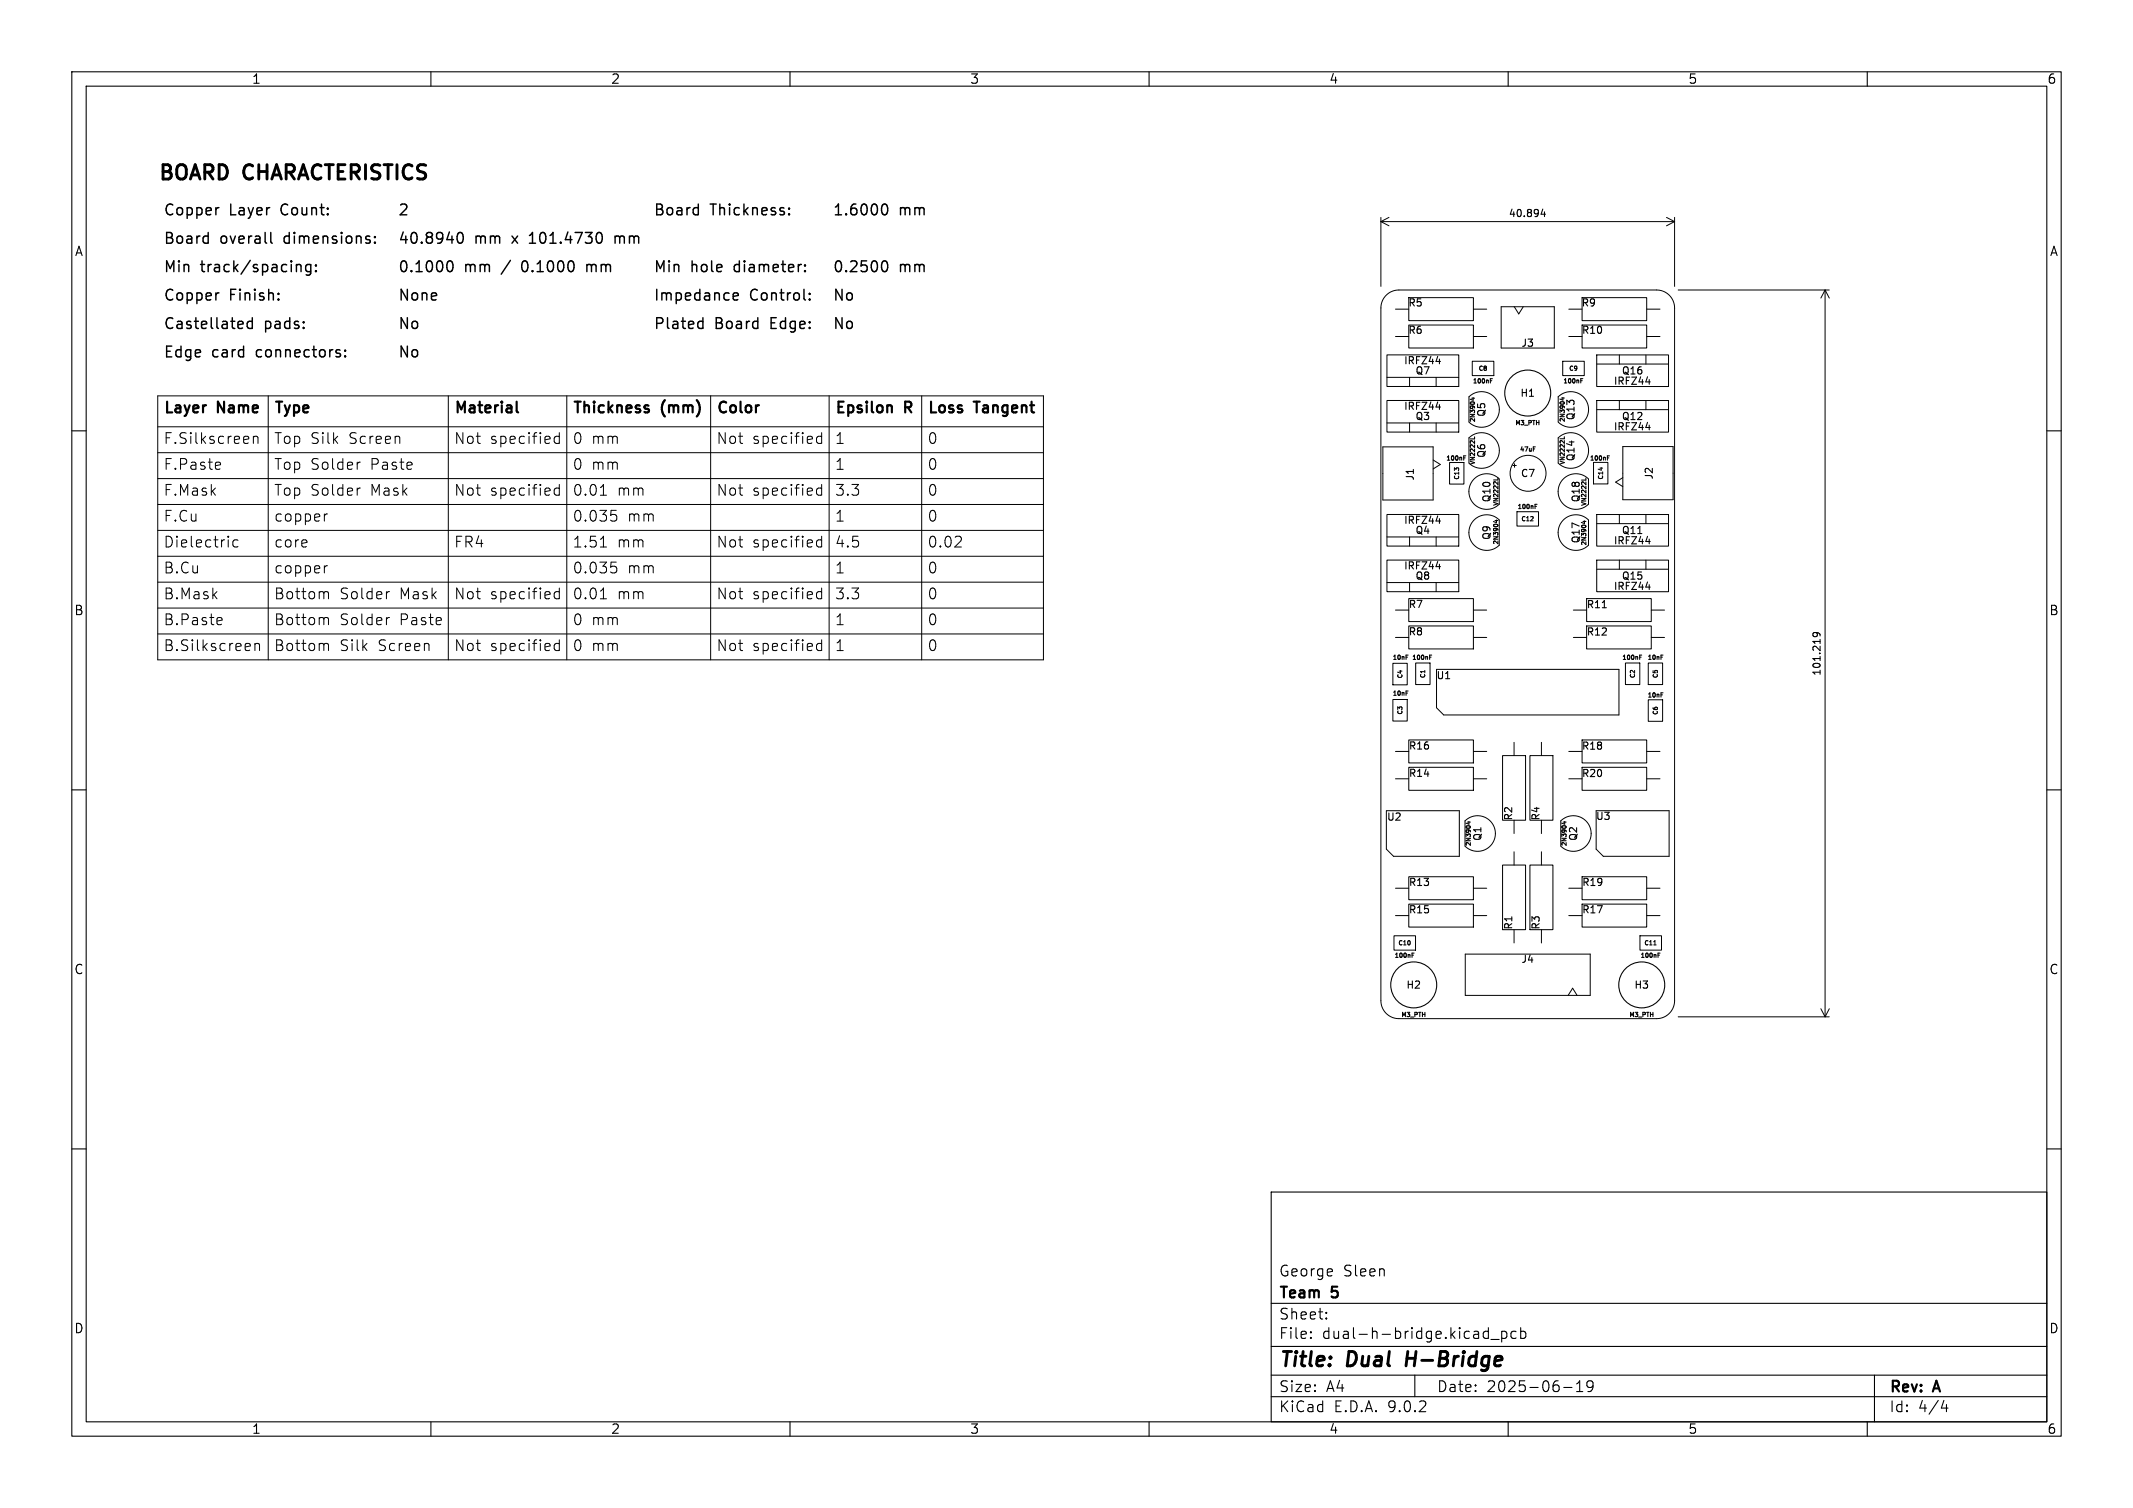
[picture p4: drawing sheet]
<svg xmlns="http://www.w3.org/2000/svg" width="297mm" height="210mm" viewBox="0 0 297 210" stroke-linecap="round" stroke-linejoin="round" font-family="sans-serif">
<defs><g id="words">
<g font-size="2.8">
<text x="22" y="26.1">BOARD</text>
<text x="34.1" y="26.1">CHARACTERISTICS</text>
<text x="178" y="190.9">Title:</text>
<text x="187.7" y="190.9">Dual</text>
<text x="196.6" y="190.9">H-Bridge</text>
</g>
<g font-size="2.1">
<text x="22.7" y="30.5">Copper</text>
<text x="22.7" y="34.4">Board</text>
<text x="30.7" y="34.4">overall</text>
<text x="31.9" y="30.5">Layer</text>
<text x="39.3" y="30.5">Count:</text>
<text x="39.7" y="34.4">dimensions:</text>
<text x="55.4" y="34.4">40.8940</text>
<text x="55.4" y="30.5">2</text>
<text x="66.1" y="34.4">mm</text>
<text x="71.5" y="34.4">x</text>
<text x="74.2" y="34.4">101.4730</text>
<text x="86.4" y="34.4">mm</text>
<text x="91" y="30.5">Board</text>
<text x="98.9" y="30.5">Thickness:</text>
<text x="115.9" y="30.5">1.6000</text>
<text x="125.2" y="30.5">mm</text>
<text x="22.7" y="38.4">Min</text>
<text x="27.9" y="38.4">track/spacing:</text>
<text x="55.4" y="38.4">0.1000</text>
<text x="64.7" y="38.4">mm</text>
<text x="70.1" y="38.4">/</text>
<text x="73.1" y="38.4">0.1000</text>
<text x="82.4" y="38.4">mm</text>
<text x="91" y="38.4">Min</text>
<text x="96.2" y="38.4">hole</text>
<text x="102.4" y="38.4">diameter:</text>
<text x="115.9" y="38.4">0.2500</text>
<text x="125.2" y="38.4">mm</text>
<text x="22.7" y="46.3">Castellated</text>
<text x="22.7" y="42.3">Copper</text>
<text x="31.9" y="42.3">Finish:</text>
<text x="36.8" y="46.3">pads:</text>
<text x="55.4" y="46.3">No</text>
<text x="55.4" y="42.3">None</text>
<text x="91" y="42.3">Impedance</text>
<text x="91" y="46.3">Plated</text>
<text x="99.5" y="46.3">Board</text>
<text x="104.4" y="42.3">Control:</text>
<text x="107.5" y="46.3">Edge:</text>
<text x="115.9" y="46.3">No</text>
<text x="115.9" y="42.3">No</text>
<text x="22.7" y="50.2">Edge</text>
<text x="29.5" y="50.2">card</text>
<text x="35.9" y="50.2">connectors:</text>
<text x="55.4" y="50.2">No</text>
<text x="22.7" y="58.3">Layer</text>
<text x="30.4" y="58.3">Name</text>
<text x="38.1" y="58.3">Type</text>
<text x="63.2" y="58.3">Material</text>
<text x="79.7" y="58.3">Thickness</text>
<text x="92.2" y="58.3">(mm)</text>
<text x="99.7" y="58.3">Color</text>
<text x="116.2" y="58.3">Epsilon</text>
<text x="126.1" y="58.3">R</text>
<text x="129.1" y="58.3">Loss</text>
<text x="135.8" y="58.3">Tangent</text>
<text x="22.7" y="62">F.Silkscreen</text>
<text x="22.7" y="65.6">F.Paste</text>
<text x="38.1" y="65.6">Top Solder</text>
<text x="38.1" y="62">Top Silk</text>
<text x="48.4" y="62">Screen</text>
<text x="51.4" y="65.6">Paste</text>
<text x="63.2" y="62">Not</text>
<text x="68.1" y="62">specified</text>
<text x="79.7" y="65.6">0 mm</text>
<text x="79.7" y="62">0 mm</text>
<text x="99.7" y="62">Not</text>
<text x="104.6" y="62">specified</text>
<text x="116.2" y="65.6">1</text>
<text x="116.2" y="62">1</text>
<text x="129.1" y="62">0</text>
<text x="129.1" y="65.6">0</text>
<text x="22.7" y="69.2">F.Mask</text>
<text x="38.1" y="69.2">Top Solder</text>
<text x="51.4" y="69.2">Mask</text>
<text x="63.2" y="69.2">Not</text>
<text x="68.1" y="69.2">specified</text>
<text x="79.7" y="69.2">0.01</text>
<text x="85.8" y="69.2">mm</text>
<text x="99.7" y="69.2">Not</text>
<text x="104.6" y="69.2">specified</text>
<text x="116.2" y="69.2">3.3</text>
<text x="129.1" y="69.2">0</text>
<text x="22.7" y="76.4">Dielectric</text>
<text x="22.7" y="72.8">F.Cu</text>
<text x="38.1" y="76.4">core</text>
<text x="38.1" y="72.8">copper</text>
<text x="63.2" y="76.4">FR4</text>
<text x="79.7" y="76.4">1.51</text>
<text x="79.7" y="72.8">0.035</text>
<text x="85.8" y="76.4">mm</text>
<text x="87.2" y="72.8">mm</text>
<text x="99.7" y="76.4">Not</text>
<text x="104.6" y="76.4">specified</text>
<text x="116.2" y="76.4">4.5</text>
<text x="116.2" y="72.8">1</text>
<text x="129.1" y="76.4">0.02</text>
<text x="129.1" y="72.8">0</text>
<text x="22.7" y="83.6">B.Mask</text>
<text x="22.7" y="80">B.Cu</text>
<text x="38.1" y="80">copper</text>
<text x="38.1" y="83.6">Bottom</text>
<text x="47.2" y="83.6">Solder</text>
<text x="55.5" y="83.6">Mask</text>
<text x="63.2" y="83.6">Not</text>
<text x="68.1" y="83.6">specified</text>
<text x="79.7" y="83.6">0.01</text>
<text x="79.7" y="80">0.035</text>
<text x="85.8" y="83.6">mm</text>
<text x="87.2" y="80">mm</text>
<text x="99.7" y="83.6">Not</text>
<text x="104.6" y="83.6">specified</text>
<text x="116.2" y="83.6">3.3</text>
<text x="116.2" y="80">1</text>
<text x="129.1" y="80">0</text>
<text x="129.1" y="83.6">0</text>
<text x="22.7" y="87.2">B.Paste</text>
<text x="38.1" y="87.2">Bottom</text>
<text x="47.2" y="87.2">Solder</text>
<text x="55.5" y="87.2">Paste</text>
<text x="79.7" y="87.2">0 mm</text>
<text x="116.2" y="87.2">1</text>
<text x="129.1" y="87.2">0</text>
<text x="22.7" y="90.8">B.Silkscreen</text>
<text x="38.1" y="90.8">Bottom</text>
<text x="47.2" y="90.8">Silk</text>
<text x="52.5" y="90.8">Screen</text>
<text x="63.2" y="90.8">Not</text>
<text x="68.1" y="90.8">specified</text>
<text x="79.7" y="90.8">0 mm</text>
<text x="99.7" y="90.8">Not</text>
<text x="104.6" y="90.8">specified</text>
<text x="116.2" y="90.8">1</text>
<text x="129.1" y="90.8">0</text>
<text x="178" y="178">George</text>
<text x="187" y="178">Sleen</text>
<text x="178" y="184">Sheet:</text>
<text x="178" y="181.2">Team</text>
<text x="185.5" y="181.2">5</text>
<text x="178" y="186.7">File:</text>
<text x="184.1" y="186.7">dual-h-bridge.kicad_pcb</text>
<text x="178" y="196.9">KiCad</text>
<text x="178" y="194.1">Size:</text>
<text x="184.7" y="194.1">A4</text>
<text x="185.7" y="196.9">E.D.A.</text>
<text x="193.3" y="196.9">9.0.2</text>
<text x="200" y="194.1">Date:</text>
<text x="207" y="194.1">2025-06-19</text>
<text x="263" y="194.3">Rev:</text>
<text x="263" y="196.9">Id:</text>
<text x="267.1" y="196.9">4/4</text>
<text x="269.4" y="194.3">A</text>
</g>
<g font-size="1.8">
<text x="35" y="11.9">1</text>
<text x="85" y="11.9">2</text>
<text x="135" y="11.9">3</text>
<text x="185" y="11.9">4</text>
<text x="235" y="11.9">5</text>
<text x="285" y="11.9">6</text>
<text x="10.3" y="35.9">A</text>
<text x="285.4" y="35.9">A</text>
<text x="10.3" y="85.9">B</text>
<text x="285.3" y="85.9">B</text>
<text x="10.3" y="135.9">C</text>
<text x="285.3" y="135.9">C</text>
<text x="10.3" y="185.9">D</text>
<text x="285.3" y="185.9">D</text>
<text x="35" y="199.9">1</text>
<text x="85" y="199.9">2</text>
<text x="135" y="199.9">3</text>
<text x="185" y="199.9">4</text>
<text x="235" y="199.9">5</text>
<text x="285" y="199.9">6</text>
</g>
<g font-size="1.4">
<text x="210" y="30.4">40.894</text>
<text x="196" y="42.9">R5</text>
<text x="196" y="46.7">R6</text>
<text x="220.1" y="42.9">R9</text>
<text x="220.2" y="46.7">R10</text>
<text x="195.4" y="50.9">IRFZ44</text>
<text x="197" y="52.3">Q7</text>
<text x="211.7" y="48.5">J3</text>
<text x="224.6" y="53.8">IRFZ44</text>
<text x="225.7" y="52.4">Q16</text>
<text x="195.4" y="57.3">IRFZ44</text>
<text x="197" y="58.7">Q3</text>
<text x="207" y="58.1" transform="rotate(-90 207 58.1)">Q5</text>
<text x="211.6" y="55.5">H1</text>
<text x="219.4" y="58.6" transform="rotate(-90 219.4 58.6)">Q13</text>
<text x="225.7" y="58.7">Q12</text>
<text x="207" y="63.9" transform="rotate(-90 207 63.9)">Q6</text>
<text x="219.4" y="64.3" transform="rotate(-90 219.4 64.3)">Q14</text>
<text x="224.6" y="60.1">IRFZ44</text>
<text x="197.1" y="67" transform="rotate(-90 197.1 67)">J1</text>
<text x="207.7" y="70.1" transform="rotate(-90 207.7 70.1)">Q10</text>
<text x="211.7" y="66.6">C7</text>
<text x="220.2" y="70.1" transform="rotate(-90 220.2 70.1)">Q18</text>
<text x="230.3" y="66.9" transform="rotate(-90 230.3 66.9)">J2</text>
<text x="195.4" y="73.2">IRFZ44</text>
<text x="197" y="74.6">Q4</text>
<text x="207.7" y="75.3" transform="rotate(-90 207.7 75.3)">Q9</text>
<text x="220.2" y="75.8" transform="rotate(-90 220.2 75.8)">Q17</text>
<text x="224.6" y="76">IRFZ44</text>
<text x="225.7" y="74.6">Q11</text>
<text x="195.4" y="79.5">IRFZ44</text>
<text x="197" y="80.9">Q8</text>
<text x="224.6" y="82.4">IRFZ44</text>
<text x="225.7" y="80.9">Q15</text>
<text x="196" y="84.9">R7</text>
<text x="196" y="88.7">R8</text>
<text x="220.8" y="88.7">R12</text>
<text x="220.8" y="84.9">R11</text>
<text x="199.9" y="94.8">U1</text>
<text x="253.7" y="94.2" transform="rotate(-90 253.7 94.2)">101.219</text>
<text x="196.1" y="104.6">R16</text>
<text x="220.2" y="104.6">R18</text>
<text x="196.1" y="108.4">R14</text>
<text x="220.2" y="108.4">R20</text>
<text x="193" y="114.5">U2</text>
<text x="206.5" y="117.2" transform="rotate(-90 206.5 117.2)">Q1</text>
<text x="210.8" y="114.4" transform="rotate(-90 210.8 114.4)">R2</text>
<text x="214.6" y="114.4" transform="rotate(-90 214.6 114.4)">R4</text>
<text x="219.8" y="117.2" transform="rotate(-90 219.8 117.2)">Q2</text>
<text x="222.1" y="114.4">U3</text>
<text x="196.1" y="123.6">R13</text>
<text x="220.2" y="123.6">R19</text>
<text x="196.1" y="127.4">R15</text>
<text x="210.8" y="129.6" transform="rotate(-90 210.8 129.6)">R1</text>
<text x="214.6" y="129.6" transform="rotate(-90 214.6 129.6)">R3</text>
<text x="220.2" y="127.4">R17</text>
<text x="195.7" y="137.9">H2</text>
<text x="211.7" y="134.3">J4</text>
<text x="227.5" y="137.9">H3</text>
</g>
<g font-size=".8">
<text x="205" y="53.6">100nF</text>
<text x="205.8" y="51.7">C8</text>
<text x="217.5" y="53.6">100nF</text>
<text x="218.4" y="51.7">C9</text>
<text x="205.6" y="58.9" transform="rotate(-90 205.6 58.9)">2N3904</text>
<text x="210.9" y="59.4">M3_PTH</text>
<text x="218.1" y="58.9" transform="rotate(-90 218.1 58.9)">2N3904</text>
<text x="201.2" y="64.3">100nF</text>
<text x="205.6" y="64.9" transform="rotate(-90 205.6 64.9)">VN2222L</text>
<text x="211.5" y="63.1">47uF</text>
<text x="218.1" y="64.8" transform="rotate(-90 218.1 64.8)">VN2222L</text>
<text x="221.2" y="64.3">100nF</text>
<text x="203.3" y="66.9" transform="rotate(-90 203.3 66.9)">C13</text>
<text x="208.8" y="70.6" transform="rotate(-90 208.8 70.6)">VN2222L</text>
<text x="211.2" y="71.1">100nF</text>
<text x="221.1" y="70.6" transform="rotate(-90 221.1 70.6)">VN2222L</text>
<text x="223.3" y="66.8" transform="rotate(-90 223.3 66.8)">C14</text>
<text x="208.8" y="76" transform="rotate(-90 208.8 76)">2N3904</text>
<text x="211.8" y="72.7">C12</text>
<text x="221.1" y="76.1" transform="rotate(-90 221.1 76.1)">2N3904</text>
<text x="193.8" y="92.1">10nF</text>
<text x="195.4" y="94.5" transform="rotate(-90 195.4 94.5)">C4</text>
<text x="196.5" y="92.1">100nF</text>
<text x="198.6" y="94.5" transform="rotate(-90 198.6 94.5)">C1</text>
<text x="225.7" y="92.1">100nF</text>
<text x="227.8" y="94.5" transform="rotate(-90 227.8 94.5)">C2</text>
<text x="229.3" y="92.1">10nF</text>
<text x="230.9" y="94.5" transform="rotate(-90 230.9 94.5)">C5</text>
<text x="193.8" y="97.1">10nF</text>
<text x="195.4" y="99.6" transform="rotate(-90 195.4 99.6)">C3</text>
<text x="229.3" y="97.3">10nF</text>
<text x="230.9" y="99.6" transform="rotate(-90 230.9 99.6)">C6</text>
<text x="205" y="118" transform="rotate(-90 205 118)">2N3904</text>
<text x="218.3" y="118" transform="rotate(-90 218.3 118)">2N3904</text>
<text x="194.7" y="131.8">C10</text>
<text x="228.9" y="131.8">C11</text>
<text x="194" y="133.6">100nF</text>
<text x="228.3" y="133.6">100nF</text>
<text x="195" y="141.8">M3_PTH</text>
<text x="226.7" y="141.8">M3_PTH</text>
</g>
</g></defs>
<g fill="none" stroke="#000" stroke-width=".15">
<path d="M10 10h277v190h-277zM12 12h273v186h-273zM60 10v2M110 10v2M160 10v2M210 10v2M260 10v2M214.8 29.1l-.2 .7h.6M215.1 29.5v.7M200 50.3h.6M200 56.7h.6M204.9 55.5h.4"/>
<path d="M205.1 55.4v.3l-.4-.1M207.5 53h.2M207.5 52.7h.3M217.4 55.4h.4M217.6 55.3v.4l-.4-.1M220.1 53h.2M220.1 52.7h.3M229.2 53.2h.6M229.2 59.5h.6M10 60h2M200 72.6h.6M200 78.9h.6"/>
<path d="M203.8 63.8h.2M203.8 63.5h.3M205.3 60.8v.3M208.2 72.5h.4M208.4 72.4v.4l-.5-.2M208.6 66.6v.2M213.5 62.5h.2M213.5 62.2h.3M213.7 70.5h.2M213.7 70.2h.3M217.8 60.8v.3M220.4 72.6h.4"/>
<path d="M220.6 72.5v.4M220.8 66.6v.3M223.8 63.8h.2M223.8 63.5h.3M228 74.3h.6M229.2 75.4h.6M285 60h2M195.8 91.5h.2M195.8 91.2h.3M195.8 96.5h.2M195.8 96.2h.3M199.1 91.5h.2"/>
<path d="M199.1 91.2h.2M223.1 84.6h.6M228.3 91.5h.2M228.3 91.2h.3M229.2 81.8h.6M231.3 91.5h.2M231.3 91.2h.3M231.3 96.8h.2M231.3 96.5h.3M252.9 88.1l.2 .2v.2l-.2 .2-.4-.1-.1-.3 .1-.2a.66 .66 0 0 1 .9 .3v.2M10 110h2M204.3 114.5h.4"/>
<path d="M204.5 114.4v.4l-.4-.2M217.7 114.5h.4M217.9 114.4v.4l-.5-.2M285 110h2M196.6 133h.2M196.6 132.7h.3M230.9 133h.2M230.9 132.7h.2M10 160h2M177 166h108v32h-108zM285 160h2M60 198v2"/>
<path d="M110 198v2M160 198v2M177 194.5h108M177 191.5h108M177 187.5h108M177 181.5h108M182.5 186.3h.1l-.1 .1M182.5 186.3v.1M182.5 185.5v.1M182.5 185.5h.1l-.1 .1M184.7 183.6v.1M184.7 183.6h-.1l.1 .1"/>
<path d="M184.7 182.8v.1M184.7 182.8h-.1l.1 .1M197 191.5v3M206.8 185.4l.4 .1M207.2 184.9v1.5M207.2 186.3l-.4 .1M207.6 186.5h1.1M209.1 185.5l.4-.1 .3 .3v.4l-.1 .2-.2 .1-.4-.1M209.1 185.4v1.5M210 198v2M211.1 185.5l-.4-.1-.3 .3v.4l.1 .2 .2 .1 .4-.1M211.7 185.5l.5-.1 .3 .3v.4l-.2 .2-.1 .1-.5-.1"/>
<path d="M211.7 184.9v1.5M217.7 193.2h1.2M219.5 193.8h.9M219.5 192.7l.5-.4v1.5M221.8 192.9l-.3 .3h-.4l-.1-.3v-.3l.1-.2 .4-.1 .2 .1a.99 .99 0 0 1-.3 1.4h-.3M260 198v2M261 191.5v6.5M270.7 195l-.4 1.1h.9M271 195.6v1"/>
<circle cx="212.7" cy="54.7" r="3.2"/>
<circle cx="196.9" cy="137.2" r="3.2"/>
<circle cx="228.6" cy="137.2" r="3.2"/>
</g>
<g fill="none" stroke="#000" stroke-width=".4">
<path d="M23.7 23.1l-.3-.2h-.7v2M24.7 23.2a.68 .68 0 0 1 1.1 0M26.5 24.9l.7-2 .6 2M29.6 23.1l-.3-.2h-.8v2M31.5 23.2l-.5-.3h-.5v2M35.2 23.1a.69 .69 0 0 0-1.1 .1M36 22.9v2M37.2 22.9v2M37.8 24.9l.7-2 .7 2M40.9 23.1l-.3-.2h-.8v2M41.6 24.9l.6-2 .7 2M44.7 23.1a.69 .69 0 0 0-1 .1"/>
<path d="M45.3 22.9h1.1M45.8 22.9v2M48 22.9h-.9v2M49.9 23.1l-.2-.2h-.8v2M50.9 22.9v2M52.9 23l-.8-.1-.3 .2M53.5 22.9h1.1M54 22.9v2M55.3 22.9v2M57.4 23.1a.69 .69 0 0 0-1.1 .1M59.3 23l-.8-.1-.3 .2M196 188.2l-.2 2"/>
</g>
<g fill="none" stroke="#000" stroke-width=".14">
<path d="M192.3 30.3v9.6M192.3 30.9h40.9M192.3 30.9l1.1 .5M193.4 30.3l-1.1 .6M232 30.3l1.2 .6M233.2 30.3v9.6M233.2 30.9l-1.2 .5M22 55.1h123.3v36.8h-123.3zM22 59.4h123.3M37.3 55.1v36.8M62.4 55.1v36.8M78.9 55.1v36.8"/>
<path d="M98.9 55.1v36.8M115.5 55.1v36.8M128.3 55.1v36.8M193 41.1a2.5 2.5 0 0 1 1.8-.7h35.9a2.5 2.5 0 0 1 2.5 2.5v96.5a2.5 2.5 0 0 1-2.5 2.5h-35.9a2.5 2.5 0 0 1-2.5-2.5v-96.5a2.5 2.5 0 0 1 .7-1.8zM193.1 49.4h10v4.4h-10zM193.1 55.8h10v4.4h-10zM193.1 52.6h10M193.1 58.9h10M194.3 43.1h1.9M194.3 46.9h1.9M196.2 41.5h9v3.2h-9zM196.2 45.3h9v3.2h-9z"/>
<path d="M196.3 52.6v1.2M196.3 58.9v1.3M200 52.6v1.2M200 58.9v1.3M204.5 55.3v3.5a2.48 2.48 0 0 0 3.5 0 2.48 2.48 0 0 0 0-3.5 2.48 2.48 0 0 0-3.5 0M205 50.3h3v2h-3zM205.2 43.1h1.8M205.2 46.9h1.8M209 42.7h7.4v5.8h-7.4zM210.9 42.7l.6 1 .6-1M217 55.3v3.5a2.48 2.48 0 0 0 3.5 0 2.48 2.48 0 0 0 0-3.5 2.48 2.48 0 0 0-3.5 0M217.6 50.3h3v2h-3z"/>
<path d="M218.4 43.1h1.9M218.4 46.9h1.9M220.3 45.3h9v3.2h-9zM220.3 41.5h9v3.2h-9zM222.3 49.4h10v4.4h-10zM222.3 55.8h10v4.4h-10zM222.3 50.7h10M222.3 57h10M225.5 49.4v1.3M225.5 55.8v1.2M229.2 49.4v1.3M229.2 55.8v1.2"/>
<path d="M229.3 43.1h1.8M229.3 46.9h1.8M233.7 40.4h21M254.1 40.4v101.2M254.1 40.4l.6 1.1M254.1 40.4l-.6 1.1M22 77.5h123.3M22 73.9h123.3M22 66.7h123.3M22 63h123.3M22 70.3h123.3M30.5 64.4h.1l.1 .3-.7 .2"/>
<path d="M30.6 65.3l-.1 .1M33.1 75.2h-.4l-.3 .3v.4l.2 .2 .1 .1 .4-.1M35.3 60.8v1M35.3 60.9a.37 .37 0 0 1 .6 .1v.8M45.6 71.6h-.3l-.1 .3M45.6 78.8l-.3 .1-.1 .2M50.2 64.4l-.4 .1M50.2 68l-.4 .1M55.6 60.8l.1 1M57.3 64.4l.1 .3-.7 .2M77.9 60.3v1.5M77.9 67.5v1.5"/>
<path d="M77.9 60.8h-.4l-.3 .2v.5l.1 .2 .2 .1 .4-.1M77.9 68h-.4l-.3 .3v.4l.1 .2 .2 .1 .4-.1M83.6 76.2h.9M83.6 69h.9M85.1 78.3h.7M85.1 71.1h.7M85.2 78.9h.4l.3 .2-.1 .5-.2 .2h-.4M85.2 71.6h.4l.3 .3-.1 .5-.2 .2h-.4M114.4 75.2h-.4l-.3 .3v.4l.1 .2 .2 .1 .4-.1M114.4 60.8h-.4l-.3 .2v.5l.1 .2 .2 .1 .4-.1M114.4 60.3v1.5M114.4 67.5v1.5"/>
<path d="M114.4 74.7v1.5M114.4 68h-.4l-.3 .3v.4l.1 .2 .2 .1 .4-.1M133.7 74.7a.41 .41 0 0 1 .1 .6l-.9 .9h1M192.6 62.2h7v7.4h-7zM193.1 71.6h10v4.4h-10zM193.1 78h10v4.4h-10zM193.1 74.8h10M196.3 74.8v1.2M199.6 64.1l1 .6-1 .6M200 74.8v1.2M201.8 64.4h2v3h-2zM204.5 61a2.48 2.48 0 0 1 3.5 0 2.48 2.48 0 0 1 0 3.5 2.48 2.48 0 0 1-3.5 0"/>
<path d="M204.5 61v3.5M208.8 72.4a2.48 2.48 0 0 0-3.5 0 2.48 2.48 0 0 0 0 3.5 2.48 2.48 0 0 0 3.5 0v-3.5M208.8 66.7a2.48 2.48 0 0 0-3.5 0 2.48 2.48 0 0 0 0 3.5 2.48 2.48 0 0 0 3.5 0v-3.5M210.6 64.8h.5M210.9 64.6v.5M211.2 71.3h3v2h-3zM217 61a2.48 2.48 0 0 1 3.5 0 2.48 2.48 0 0 1 0 3.5 2.48 2.48 0 0 1-3.5 0M217 61v3.5M221.2 72.4a2.48 2.48 0 0 0-3.5 0 2.48 2.48 0 0 0 0 3.5 2.48 2.48 0 0 0 3.5 0v-3.5M221.2 66.7a2.48 2.48 0 0 0-3.5 0 2.48 2.48 0 0 0 0 3.5 2.48 2.48 0 0 0 3.5 0v-3.5M221.9 64.4h2v3h-2zM222.3 78h10v4.4h-10z"/>
<path d="M222.3 71.7h10v4.4h-10zM222.3 79.3h10M222.3 72.9h10M225.5 71.7v1.2M225.5 78v1.3M226 66.5l-1 .6 1 .7M226 62.2h7v7.4h-7zM229.2 71.7v1.2M229.2 78v1.3M22 81.1h123.3M22 88.3h123.3M22 84.7h123.3"/>
<path d="M30.4 86l.5 .1v.3l-.7 .1M30.9 86.9l-.5 .1M35.5 89.7a.37 .37 0 0 1 .6 .1v.8M35.5 89.6v1M45.3 89.6h.2l.2 .2v.8M45.3 82.4h.2l.2 .2v.8M45.3 86h.2l.2 .2v.8M54.2 86l-.3 .1M54.2 82.4l-.3 .1M59.7 89.7v.9M61.4 86.1l.1 .3-.8 .1M77.9 82.5l-.4-.1-.3 .3v.4l.1 .2 .2 .1 .4-.1"/>
<path d="M77.9 81.9v1.5M77.9 89.1v1.5M77.9 89.7l-.4-.1-.3 .3v.4l.1 .2 .2 .1 .4-.1M83.6 83.4h.9M114.4 82.5l-.4-.1-.3 .3v.4l.1 .2 .2 .1 .4-.1M114.4 89.7l-.4-.1-.3 .3v.4l.1 .2 .2 .1 .4-.1M114.4 81.9v1.5M114.4 89.1v1.5M193.1 81.1h10M193.9 92.4h2v3h-2zM193.9 97.4h2v3h-2zM194.3 88.8h1.9"/>
<path d="M194.3 85h1.9M196.2 83.4h9v3.2h-9zM196.2 87.2h9v3.2h-9zM196.3 81.1v1.3M197.1 92.3h2v3h-2zM200 81.1v1.3M200 93.2h25.4v6.4h-24.4l-1-1zM205.2 88.8h1.8M205.2 85h1.8M219.1 88.8h1.8M219.1 85h1.8M220.9 87.2h9v3.2h-9z"/>
<path d="M220.9 83.4h9v3.2h-9zM226.3 92.3h2v3h-2zM229.5 92.3h2v3h-2zM229.5 97.5h2v3h-2zM229.9 88.8h1.9M229.9 85h1.9M193 112.9h10.2v6.4h-9.2l-1-1zM194.3 108.5h1.9M194.3 104.6h1.9M196.2 106.9h9v3.2h-9zM196.2 103h9v3.2h-9zM204 117.8v-3.5a2.48 2.48 0 0 1 3.5 0 2.48 2.48 0 0 1 0 3.5 2.48 2.48 0 0 1-3.5 0"/>
<path d="M205.2 108.5h1.8M205.2 104.6h1.8M209.2 105.2h3.2v9h-3.2zM210.8 103.4v1.8M210.8 114.2v1.9M210.8 118.6v1.9M213 105.2h3.2v9h-3.2zM214.6 103.4v1.8M214.6 114.2v1.9M214.6 118.6v1.9M217.3 117.8v-3.5a2.48 2.48 0 0 1 3.5 0 2.48 2.48 0 0 1 0 3.5 2.48 2.48 0 0 1-3.5 0M218.4 108.5h1.9"/>
<path d="M218.4 104.6h1.9M220.3 106.9h9v3.2h-9zM220.3 103h9v3.2h-9zM222.2 112.9h10.2v6.4h-9.1l-1.1-1zM229.3 108.5h1.8M229.3 104.6h1.8M194.1 130.3h3v2h-3zM194.3 127.5h1.9M194.3 123.7h1.9M196.2 125.9h9v3.2h-9zM196.2 122.1h9v3.2h-9zM204 132.9h17.4v5.7h-17.4z"/>
<path d="M205.2 127.5h1.8M205.2 123.7h1.8M209.2 120.5h3.2v9h-3.2zM210.8 129.5v1.8M213 120.5h3.2v9h-3.2zM214.6 129.5v1.8M218.4 138.6l.6-1 .6 1M218.4 127.5h1.9M218.4 123.7h1.9M220.3 122.1h9v3.2h-9zM220.3 125.9h9v3.2h-9zM228.4 130.3h3v2h-3z"/>
<path d="M229.3 127.5h1.8M229.3 123.7h1.8M230.3 131.6h.3M233.7 141.6h21M253.5 140.5l.6 1.1M254.7 140.5l-.6 1.1"/>
<circle cx="212.8" cy="65.9" r="2.5"/>
</g>
<g fill="none" stroke="#000" stroke-width=".2">
<path d="M28.8 32.9h.2M29 32.4v1.5M29 33.8l-.2 .1M30.5 28.9l-.3 .1M37.7 32.4v1.3l.2 .2M41.3 36.9l.2-.1 .3 .1 .1 .9M43.3 36.9l-.5-.1-.2 .3v.4l.1 .3h.1h.5M43.3 36.8v1.2a.41 .41 0 0 1-.7 .3M44 37.7l.1 .1h-.1M44 37.7l-.1 .1h.1M44 36.9v.1M44 37.7v.1"/>
<path d="M44 36.9l.1 .1h-.1M44 36.9l-.1 .1h.1M51.3 33.4l.3 .2-.1 .2-.2 .1M51.3 32.9h.2M52.2 33.7l.1 .1-.1 .1M52.2 33.7l-.1 .1 .1 .1M52.2 32.9v.2M52.2 33.7v.2M52.2 32.9l.1 .1-.1 .1M52.2 32.9l-.1 .1 .1 .1M62.4 36.5a.36 .36 0 0 1 .3-.2 .36 .36 0 0 1 .3 .3 .77 .77 0 0 1-.4 1.2l-.2-.1M63.8 32.5a.36 .36 0 0 1 .4-.1 .36 .36 0 0 1 .2 .3 .77 .77 0 0 1-.4 1.2 .91 .91 0 0 1-.2-1.4z"/>
<path d="M81.7 36.8v1M81.9 36.8l-.2 .2M83.5 32.4a.94 .94 0 0 1 0 1.5M85.6 32.9v1M85.9 32.9l-.3 .1M97.1 28.9l.1 .1M97.2 28.4v1.5M97.2 29.8l-.1 .1M109.9 29.8v.1M109.9 29.8h-.1l.1 .1M109.9 29v.1M109.9 29l-.1 .1h.1"/>
<path d="M112.1 37.7l.1 .1h-.1M112.1 37.7l-.1 .1h.1M112.1 36.9v.1M112.1 37.7v.1M112.1 36.9l.1 .1h-.1M112.1 36.9l-.1 .1h.1M122.9 28.6a.36 .36 0 0 1 .4-.2 .36 .36 0 0 1 .2 .3 .77 .77 0 0 1-.4 1.2l-.2-.1M122.9 36.5a.36 .36 0 0 1 .4-.2 .36 .36 0 0 1 .2 .3 .77 .77 0 0 1-.4 1.2l-.2-.1M30.5 40.8l-.3 .1M33.8 44.8v.3l-.7 .1M35.1 44.2v1.5M35.1 44.8l-.4-.1-.3 .3v.5l.2 .2h.1h.4"/>
<path d="M38.8 41.6v.1v.1M38.8 41.6l-.1 .1 .1 .1M38.8 40.9v.1M38.8 41.6v.2M38.8 40.9h-.1l.1 .1M47.2 49.2l.2 .2-.1 .2-.1 .1M47.2 48.7l.1 .1M48.1 49.6v.1M48.1 49.6h-.1l.1 .1M48.1 48.8v.1M48.1 48.8h-.1l.1 .1M97.4 44.7l.5 .1"/>
<path d="M97.9 45.7h-.5M97.9 44.2v1.5M102.1 41.3l.7-.2-.1-.2-.4-.1-.2 .2 .1 .7 .1 .1 .4-.1M112.7 41.6l.1 .1-.1 .1M112.7 41.6v.1v.1M112.7 40.9v.1M112.7 41.6v.2M112.7 40.9h.1l-.1 .1"/>
</g>
<g fill="none" stroke="#000" stroke-width=".3">
<path d="M23.3 55.9v1.5M28.6 56.4h.1M31.2 55.9v1.5l-.9-1.5v1.5M38.4 55.9h.9M38.9 55.9v1.5M63.7 57.4v-1.5l.5 1.1 .5-1.1v1.5M66.8 55.9v1.3M69.9 55.9l-.1 .1 .1 .1M69.9 55.9v.1v.1M69.9 55.9v.2M71.2 56.5v.9M71.2 57.4h-.1"/>
<path d="M71.2 56.8l-.1 .1M71.9 55.9v1.3l.3 .2M80 55.9h.9M80.4 55.9v1.5M81.4 55.9v1.5M82.7 55.9v.1v.1M82.7 55.9l.1 .1-.1 .1M82.7 55.9v.2M84.7 55.9v1.5M89.7 56.7l.1 .2h.4l.2 .3-.1 .2h-.1h-.5M90.3 56.5l-.4-.1-.2 .3M92.6 55.7l-.3 .5"/>
<path d="M97 55.7l.3 .5M101.1 56.1a.52 .52 0 0 0-.8 .1M103.1 55.9v1.3M105.7 56.4l-.3 .1M117.5 55.9h-.7v1.5M120.7 55.9l-.1 .1 .1 .1M120.7 55.9l.1 .1-.1 .1M120.7 55.9v.2M121.4 55.9v1.3M123.6 56.5l.2-.1 .3 .1 .1 .9M126.8 56.1l-.2-.2h-.6v1.5M129.6 55.9v1.5"/>
<path d="M135.6 55.9h.8M136 55.9v1.5M143.6 55.9v1.3"/>
</g>
<use href="#words"/>
</svg>
